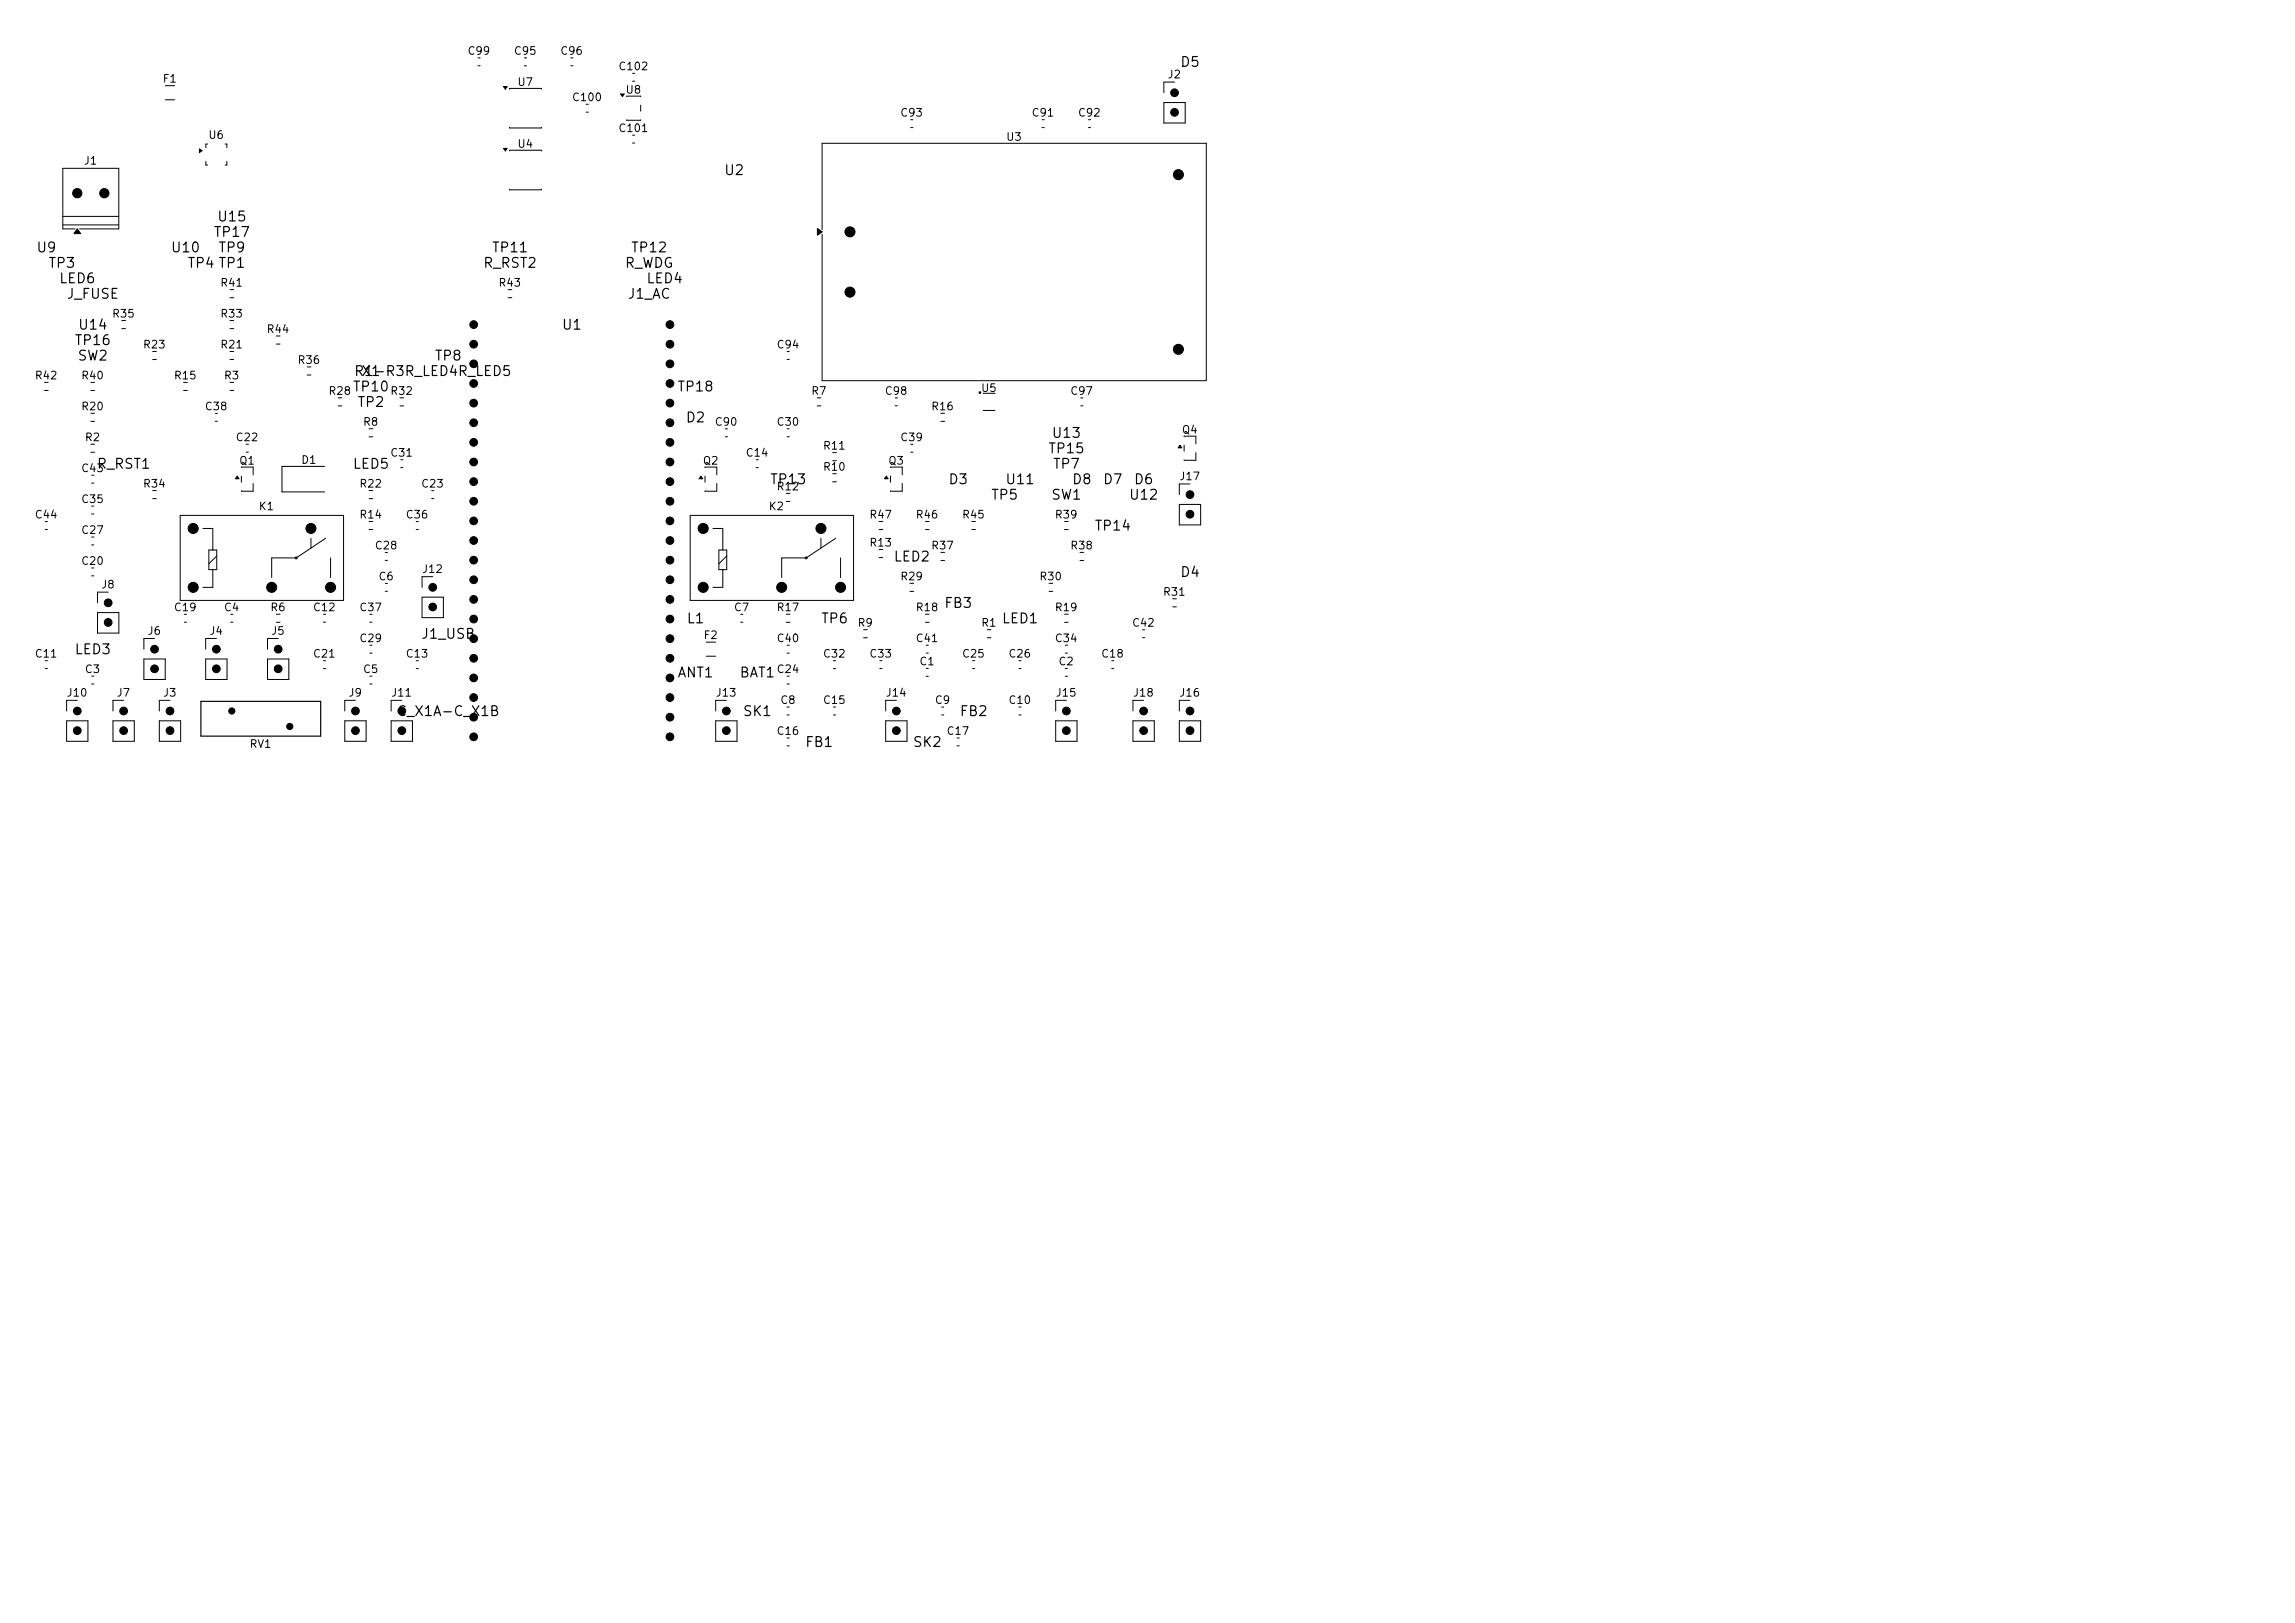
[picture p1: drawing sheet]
<svg xmlns="http://www.w3.org/2000/svg" width="297mm" height="210mm" viewBox="0 0 297 210" stroke-linecap="round" stroke-linejoin="round" font-family="sans-serif">
<defs><g id="words">
<g font-size="1.3">
<text x="152.6" y="9">D5</text>
<text x="93.6" y="23">U2</text>
<text x="28" y="29">U15</text>
<text x="4.6" y="33">U9</text>
<text x="6.2" y="35">TP3</text>
<text x="22" y="33">U10</text>
<text x="24.2" y="35">TP4 TP1</text>
<text x="27.6" y="31">TP17</text>
<text x="28.2" y="33">TP9</text>
<text x="62.4" y="35">R_RST2</text>
<text x="63.6" y="33">TP11</text>
<text x="80.8" y="35">R_WDG</text>
<text x="81.6" y="33">TP12</text>
<text x="7.6" y="37">LED6</text>
<text x="8.5" y="39">J_FUSE</text>
<text x="81.1" y="39">J1_AC</text>
<text x="83.6" y="37">LED4</text>
<text x="9.6" y="45">TP16</text>
<text x="10" y="47">SW2</text>
<text x="10" y="43">U14</text>
<text x="56.2" y="47">TP8</text>
<text x="72.6" y="43">U1</text>
<text x="45.6" y="51">TP10</text>
<text x="45.7" y="49">R1-R3R_LED4R_LED5</text>
<text x="46.2" y="53">TP2</text>
<text x="46.7" y="49">X1</text>
<text x="87.6" y="51">TP18</text>
<text x="88.6" y="55">D2</text>
<text x="135.6" y="59">TP15</text>
<text x="136" y="57">U13</text>
<text x="12.4" y="61">R_RST1</text>
<text x="45.6" y="61">LED5</text>
<text x="99.6" y="63">TP13</text>
<text x="122.6" y="63">D3</text>
<text x="128.2" y="65">TP5</text>
<text x="130" y="63">U11</text>
<text x="136" y="65">SW1</text>
<text x="136.2" y="61">TP7</text>
<text x="138.6" y="63">D8</text>
<text x="142.6" y="63">D7</text>
<text x="146" y="65">U12</text>
<text x="146.6" y="63">D6</text>
<text x="141.6" y="69">TP14</text>
<text x="115.6" y="73">LED2</text>
<text x="152.6" y="75">D4</text>
<text x="54.4" y="83">J1_USB</text>
<text x="88.8" y="81">L1</text>
<text x="106.2" y="81">TP6</text>
<text x="122.1" y="79">FB3</text>
<text x="129.6" y="81">LED1</text>
<text x="9.6" y="85">LED3</text>
<text x="87.6" y="88">ANT1</text>
<text x="95.6" y="88">BAT1</text>
<text x="51.3" y="93">C_X1A-C_X1B</text>
<text x="96" y="93">SK1</text>
<text x="124.1" y="93">FB2</text>
<text x="104.1" y="97">FB1</text>
<text x="118" y="97">SK2</text>
</g>
<g font-size="1">
<text x="21" y="10.9">F1</text>
<text x="60.4" y="7.3">C99</text>
<text x="66.4" y="7.3">C95</text>
<text x="66.9" y="11.4">U7</text>
<text x="72.4" y="7.3">C96</text>
<text x="79.9" y="9.3">C102</text>
<text x="151" y="10.4">J2</text>
<text x="73.9" y="13.3">C100</text>
<text x="79.9" y="17.3">C101</text>
<text x="80.9" y="12.4">U8</text>
<text x="116.4" y="15.3">C93</text>
<text x="133.4" y="15.3">C91</text>
<text x="139.4" y="15.3">C92</text>
<text x="10.8" y="21.5">J1</text>
<text x="26.9" y="18.2">U6</text>
<text x="66.9" y="19.4">U4</text>
<text x="130.1" y="18.5">U3</text>
<text x="14.4" y="41.3">R35</text>
<text x="28.4" y="37.3">R41</text>
<text x="28.4" y="41.3">R33</text>
<text x="64.4" y="37.3">R43</text>
<text x="18.4" y="45.3">R23</text>
<text x="28.4" y="45.3">R21</text>
<text x="34.4" y="43.3">R44</text>
<text x="38.4" y="47.3">R36</text>
<text x="100.4" y="45.3">C94</text>
<text x="4.4" y="49.3">R42</text>
<text x="10.4" y="49.3">R40</text>
<text x="10.4" y="53.3">R20</text>
<text x="22.4" y="49.3">R15</text>
<text x="26.4" y="53.3">C38</text>
<text x="28.9" y="49.3">R3</text>
<text x="42.4" y="51.3">R28</text>
<text x="50.4" y="51.3">R32</text>
<text x="104.9" y="51.3">R7</text>
<text x="114.4" y="51.3">C98</text>
<text x="120.4" y="53.3">R16</text>
<text x="126.9" y="51">U5</text>
<text x="138.4" y="51.3">C97</text>
<text x="10.9" y="57.3">R2</text>
<text x="30.4" y="57.3">C22</text>
<text x="46.9" y="55.3">R8</text>
<text x="50.4" y="59.3">C31</text>
<text x="92.4" y="55.3">C90</text>
<text x="96.4" y="59.3">C14</text>
<text x="100.4" y="55.3">C30</text>
<text x="106.4" y="58.4">R11</text>
<text x="116.4" y="57.3">C39</text>
<text x="152.9" y="56.4">Q4</text>
<text x="10.4" y="61.3">C43</text>
<text x="10.4" y="65.3">C35</text>
<text x="18.4" y="63.3">R34</text>
<text x="30.9" y="60.4">Q1</text>
<text x="38.9" y="60.3">D1</text>
<text x="46.4" y="63.3">R22</text>
<text x="54.4" y="63.3">C23</text>
<text x="90.9" y="60.4">Q2</text>
<text x="100.4" y="63.7">R12</text>
<text x="106.4" y="61.2">R10</text>
<text x="114.9" y="60.4">Q3</text>
<text x="152.5" y="62.4">J17</text>
<text x="4.4" y="67.3">C44</text>
<text x="10.4" y="69.3">C27</text>
<text x="33.4" y="66.3">K1</text>
<text x="46.4" y="67.3">R14</text>
<text x="48.4" y="71.3">C28</text>
<text x="52.4" y="67.3">C36</text>
<text x="99.4" y="66.3">K2</text>
<text x="112.4" y="71">R13</text>
<text x="112.4" y="67.3">R47</text>
<text x="118.4" y="67.3">R46</text>
<text x="120.4" y="71.3">R37</text>
<text x="124.4" y="67.3">R45</text>
<text x="136.4" y="67.3">R39</text>
<text x="138.4" y="71.3">R38</text>
<text x="10.4" y="73.3">C20</text>
<text x="13" y="76.4">J8</text>
<text x="48.9" y="75.3">C6</text>
<text x="54.5" y="74.4">J12</text>
<text x="116.4" y="75.3">R29</text>
<text x="134.4" y="75.3">R30</text>
<text x="150.4" y="77.3">R31</text>
<text x="19" y="82.4">J6</text>
<text x="22.4" y="79.3">C19</text>
<text x="27" y="82.4">J4</text>
<text x="28.9" y="79.3">C4</text>
<text x="34.9" y="79.3">R6</text>
<text x="35" y="82.4">J5</text>
<text x="40.4" y="79.3">C12</text>
<text x="46.4" y="83.3">C29</text>
<text x="46.4" y="79.3">C37</text>
<text x="91" y="82.9">F2</text>
<text x="94.9" y="79.3">C7</text>
<text x="100.4" y="79.3">R17</text>
<text x="100.4" y="83.3">C40</text>
<text x="110.9" y="81.3">R9</text>
<text x="118.4" y="83.3">C41</text>
<text x="118.4" y="79.3">R18</text>
<text x="126.9" y="81.3">R1</text>
<text x="136.4" y="83.3">C34</text>
<text x="136.4" y="79.3">R19</text>
<text x="146.4" y="81.3">C42</text>
<text x="4.4" y="85.3">C11</text>
<text x="10.9" y="87.3">C3</text>
<text x="40.4" y="85.3">C21</text>
<text x="46.9" y="87.3">C5</text>
<text x="52.4" y="85.3">C13</text>
<text x="100.4" y="87.3">C24</text>
<text x="106.4" y="85.3">C32</text>
<text x="112.4" y="85.3">C33</text>
<text x="118.9" y="86.3">C1</text>
<text x="124.4" y="85.3">C25</text>
<text x="130.4" y="85.3">C26</text>
<text x="136.9" y="86.3">C2</text>
<text x="142.4" y="85.3">C18</text>
<text x="8.5" y="90.4">J10</text>
<text x="15" y="90.4">J7</text>
<text x="21" y="90.4">J3</text>
<text x="45" y="90.4">J9</text>
<text x="50.5" y="90.4">J11</text>
<text x="92.5" y="90.4">J13</text>
<text x="100.4" y="95.3">C16</text>
<text x="100.9" y="91.3">C8</text>
<text x="106.4" y="91.3">C15</text>
<text x="114.5" y="90.4">J14</text>
<text x="120.9" y="91.3">C9</text>
<text x="122.4" y="95.3">C17</text>
<text x="130.4" y="91.3">C10</text>
<text x="136.5" y="90.4">J15</text>
<text x="146.5" y="90.4">J18</text>
<text x="152.5" y="90.4">J16</text>
<text x="32.2" y="97">RV1</text>
</g>
</g></defs>
<g fill="none" stroke="#000" stroke-width=".13">
<path d="M21.4 11.1h1.2M21.4 12.9h1.2M25.8 19.3l.3 .2-.3 .2zM26.9 18.6h-.3v.5M29.1 18.6h.3v.5M61.9 7.5h.2M61.9 8.5h.2M65.2 19.2h.4l-.2 .3zM65.2 11.2h.4l-.2 .3zM65.9 19.5v-.1h4.2v.1M65.9 11.5v-.1h4.2v.1M65.9 16.5v.1h4.2v-.1"/>
<path d="M67.9 7.5h.2M67.9 8.5h.2M73.9 7.5h.2M73.9 8.5h.2M75.9 13.5h.2M75.9 14.5h.2M80.3 12.2h.5l-.2 .3zM81.1 12.5h1.8M81.1 15.5h1.8M81.9 9.5h.2M81.9 10.5h.2M81.9 17.5h.2"/>
<path d="M81.9 18.5h.2M82.9 13.6v.8M117.9 15.5h.2M117.9 16.5h.2M134.9 15.5h.2M134.9 16.5h.2M140.9 15.5h.2M140.9 16.5h.2M150.6 13.3h2.8v2.6h-2.8zM152 10.6h-1.4v1.4M8.1 28h7.3M8.1 29.1h7.3"/>
<path d="M9.7 29.6h-1.6v-7.8h7.3v7.8h-5.1M10 29.6l.4 .6h-.8zM26.6 20.9v.5h.3M29.4 20.9v.5h-.3M29.8 37.5h.4M29.8 38.5h.4M65.8 37.5h.4M65.8 38.5h.4M65.9 24.5v.1h4.2v-.1M105.8 29.6l.6 .4-.6 .4zM106.4 29.7v-11.2h49.7v30.8h-49.7v-19M5.8 49.5h.4"/>
<path d="M5.8 50.5h.4M11.8 53.5h.4M11.8 54.5h.4M11.8 57.5h.4M11.8 58.5h.4M11.8 49.5h.4M11.8 50.5h.4M15.8 41.5h.4M15.8 42.5h.4M19.8 45.5h.4M19.8 46.5h.4M23.8 49.5h.4"/>
<path d="M23.8 50.5h.4M27.9 53.5h.2M27.9 54.5h.2M29.8 41.5h.4M29.8 42.5h.4M29.8 45.5h.4M29.8 46.5h.4M29.8 49.5h.4M29.8 50.5h.4M31.9 57.5h.2M31.9 58.5h.2M35.8 43.5h.4"/>
<path d="M35.8 44.5h.4M39.8 47.5h.4M39.8 48.5h.4M43.8 51.5h.4M43.8 52.5h.4M47.8 55.5h.4M47.8 56.5h.4M51.8 51.5h.4M51.8 52.5h.4M51.9 59.5h.2M93.9 55.5h.2M93.9 56.5h.2"/>
<path d="M97.9 59.5h.2M101.9 45.5h.2M101.9 46.5h.2M101.9 55.5h.2M101.9 56.5h.2M105.8 51.5h.4M105.8 52.5h.4M107.8 58.6h.4M107.8 59.6h.4M115.9 51.5h.2M115.9 52.5h.2M117.9 57.5h.2"/>
<path d="M117.9 58.5h.2M121.8 53.5h.4M121.8 54.5h.4M126.7 50.7h.3l-.2 .2zM127.3 50.9h1.4M127.3 53.1h1.4M139.9 51.5h.2M139.9 52.5h.2M152.7 57.6l.2 .4h-.4zM153.2 56.5l1.6-.1v1M153.2 57.6v.8M154.8 58.6v1l-1.6-.1"/>
<path d="M5.9 67.5h.2M5.9 68.5h.2M11.9 73.5h.2M11.9 74.5h.2M11.9 61.5h.2M11.9 62.5h.2M11.9 69.5h.2M11.9 70.5h.2M11.9 65.5h.2M11.9 66.5h.2M12.6 79.3h2.8v2.6h-2.8zM14 76.6h-1.4v1.4"/>
<path d="M19.8 63.5h.4M19.8 64.5h.4M23.3 66.7h21.2v11h-21.2zM23.9 79.5h.2M26.3 68.4h1.2v2.8M27 71.2h1v2.5h-1zM27.5 73.7v2.3h-1.2M28 71.9l-1 1.1M29.9 79.5h.2M30.7 61.6l.2 .4h-.4zM31.2 60.5l1.6-.1v1M31.2 61.6v.8"/>
<path d="M32.8 62.6v1l-1.6-.1M35.8 79.5h.4M40.2 69.7v1.2M41.9 79.5h.2M42 60.4h-5.5v3.3h5.5M42.1 69.7l-3.8 2.5h-3.1v2.5M42.8 72.2v2.5M47.8 63.5h.4M47.8 64.5h.4M47.8 67.5h.4M47.8 68.5h.4M47.9 79.5h.2"/>
<path d="M49.9 75.5h.2M49.9 76.5h.2M49.9 71.5h.2M49.9 72.5h.2M51.9 60.5h.2M53.9 67.5h.2M53.9 68.5h.2M54.6 77.3h2.8v2.6h-2.8zM55.9 63.5h.2M55.9 64.5h.2M56 74.6h-1.4v1.4M89.3 66.7h21.2v11h-21.2z"/>
<path d="M90.7 61.6l.2 .4h-.4zM91.2 60.5l1.6-.1v1M91.2 61.6v.8M92.3 68.4h1.2v2.8M92.8 62.6v1l-1.6-.1M93 71.2h1v2.5h-1zM93.5 73.7v2.3h-1.2M94 71.9l-1 1.1M95.9 79.5h.2M97.9 60.5h.2M101.8 79.5h.4M101.8 63.8h.4"/>
<path d="M101.8 64.9h.4M106.2 69.7v1.2M107.8 61.3h.4M107.8 62.3h.4M108.1 69.7l-3.8 2.5h-3.1v2.5M108.8 72.2v2.5M113.8 71.1h.4M113.8 72.2h.4M113.8 67.5h.4M113.8 68.5h.4M114.7 61.6l.2 .4h-.4zM115.2 60.5l1.6-.1v1"/>
<path d="M115.2 61.6v.8M116.8 62.6v1l-1.6-.1M117.8 75.5h.4M117.8 76.5h.4M119.8 79.5h.4M119.8 67.5h.4M119.8 68.5h.4M121.8 71.5h.4M121.8 72.5h.4M125.8 67.5h.4M125.8 68.5h.4M135.8 75.5h.4"/>
<path d="M135.8 76.5h.4M137.8 79.5h.4M137.8 67.5h.4M137.8 68.5h.4M139.8 71.5h.4M139.8 72.5h.4M151.8 77.5h.4M151.8 78.5h.4M152.6 65.3h2.8v2.6h-2.8zM154 62.6h-1.4v1.4M5.9 85.5h.2M5.9 86.5h.2"/>
<path d="M8.6 93.3h2.8v2.6h-2.8zM10 90.6h-1.4v1.4M11.9 87.5h.2M11.9 88.5h.2M14.6 93.3h2.8v2.6h-2.8zM16 90.6h-1.4v1.4M18.6 85.3h2.8v2.6h-2.8zM20 82.6h-1.4v1.4M20.6 93.3h2.8v2.6h-2.8zM22 90.6h-1.4v1.4M23.9 80.5h.2M26.6 85.3h2.8v2.6h-2.8z"/>
<path d="M28 82.6h-1.4v1.4M29.9 80.5h.2M34.6 85.3h2.8v2.6h-2.8zM35.8 80.5h.4M36 82.6h-1.4v1.4M41.9 85.5h.2M41.9 86.5h.2M41.9 80.5h.2M44.6 93.3h2.8v2.6h-2.8zM46 90.6h-1.4v1.4M47.9 87.5h.2M47.9 88.5h.2"/>
<path d="M47.9 83.5h.2M47.9 84.5h.2M47.9 80.5h.2M50.6 93.3h2.8v2.6h-2.8zM52 90.6h-1.4v1.4M53.9 85.5h.2M53.9 86.5h.2M91.4 83.1h1.2M91.4 84.9h1.2M92.6 93.3h2.8v2.6h-2.8zM94 90.6h-1.4v1.4M95.9 80.5h.2"/>
<path d="M101.8 80.5h.4M101.9 87.5h.2M101.9 88.5h.2M101.9 83.5h.2M101.9 84.5h.2M101.9 91.5h.2M101.9 92.5h.2M101.9 95.5h.2M101.9 96.5h.2M107.9 85.5h.2M107.9 86.5h.2M107.9 91.5h.2"/>
<path d="M107.9 92.5h.2M111.8 81.5h.4M111.8 82.5h.4M113.9 85.5h.2M113.9 86.5h.2M114.6 93.3h2.8v2.6h-2.8zM116 90.6h-1.4v1.4M119.8 80.5h.4M119.9 83.5h.2M119.9 84.5h.2M119.9 86.5h.2M119.9 87.5h.2"/>
<path d="M121.9 91.5h.2M121.9 92.5h.2M123.9 95.5h.2M123.9 96.5h.2M125.9 85.5h.2M125.9 86.5h.2M127.8 81.5h.4M127.8 82.5h.4M131.9 85.5h.2M131.9 86.5h.2M131.9 91.5h.2M131.9 92.5h.2"/>
<path d="M136.6 93.3h2.8v2.6h-2.8zM137.8 80.5h.4M137.9 83.5h.2M137.9 84.5h.2M137.9 86.5h.2M137.9 87.5h.2M138 90.6h-1.4v1.4M143.9 85.5h.2M143.9 86.5h.2M146.6 93.3h2.8v2.6h-2.8zM147.9 81.5h.2M147.9 82.5h.2"/>
<path d="M148 90.6h-1.4v1.4M152.6 93.3h2.8v2.6h-2.8zM154 90.6h-1.4v1.4"/>
<circle cx="38.3" cy="72.2" r=".13"/>
<circle cx="104.3" cy="72.2" r=".13"/>
</g>
<g fill="#000">
<path d="M25.8 19.3l.3 .2-.3 .2zM65.2 19.2h.4l-.2 .3zM65.2 11.2h.4l-.2 .3zM80.3 12.2h.5l-.2 .3zM10 29.6l.4 .6h-.8zM105.8 29.6l.6 .4-.6 .4zM126.7 50.7h.3l-.2 .2zM152.7 57.6l.2 .4h-.4zM30.7 61.6l.2 .4h-.4zM90.7 61.6l.2 .4h-.4zM114.7 61.6l.2 .4h-.4zM97.9 92h.2v.1h-.2z"/>
<path d="M119.9 96h.2v.1h-.2z"/>
</g>
<path d="M26 90.8h15.5v4.5h-15.5z" fill="none" stroke="#000" stroke-width=".15"/>
<g fill="#000" stroke="#000" stroke-width=".13">
<circle cx="152" cy="12" r=".5"/>
<circle cx="152" cy="14.5" r=".5"/>
<circle cx="10" cy="25" r=".6"/>
<circle cx="13.5" cy="25" r=".6"/>
<circle cx="110" cy="37.8" r=".65"/>
<circle cx="110" cy="30" r=".65"/>
<circle cx="152.5" cy="22.6" r=".65"/>
<circle cx="61.3" cy="42" r=".5"/>
<circle cx="61.3" cy="59.8" r=".5"/>
<circle cx="61.3" cy="49.6" r=".5"/>
<circle cx="61.3" cy="52.2" r=".5"/>
<circle cx="61.3" cy="57.2" r=".5"/>
<circle cx="61.3" cy="47.1" r=".5"/>
<circle cx="61.3" cy="54.7" r=".5"/>
<circle cx="61.3" cy="44.5" r=".5"/>
<circle cx="86.7" cy="42" r=".5"/>
<circle cx="86.7" cy="57.2" r=".5"/>
<circle cx="86.7" cy="54.7" r=".5"/>
<circle cx="86.7" cy="49.6" r=".5"/>
<circle cx="86.7" cy="59.8" r=".5"/>
<circle cx="86.7" cy="52.2" r=".5"/>
<circle cx="86.7" cy="44.5" r=".5"/>
<circle cx="86.7" cy="47.1" r=".5"/>
<circle cx="152.5" cy="45.2" r=".65"/>
<circle cx="14" cy="78" r=".5"/>
<circle cx="25" cy="76" r=".65"/>
<circle cx="25" cy="68.4" r=".65"/>
<circle cx="35.2" cy="76" r=".65"/>
<circle cx="40.2" cy="68.4" r=".65"/>
<circle cx="42.8" cy="76" r=".65"/>
<circle cx="56" cy="76" r=".5"/>
<circle cx="56" cy="78.5" r=".5"/>
<circle cx="61.3" cy="62.3" r=".5"/>
<circle cx="61.3" cy="67.4" r=".5"/>
<circle cx="61.3" cy="77.6" r=".5"/>
<circle cx="61.3" cy="69.9" r=".5"/>
<circle cx="61.3" cy="72.5" r=".5"/>
<circle cx="61.3" cy="75" r=".5"/>
<circle cx="61.3" cy="64.9" r=".5"/>
<circle cx="86.7" cy="75" r=".5"/>
<circle cx="86.7" cy="69.9" r=".5"/>
<circle cx="86.7" cy="62.3" r=".5"/>
<circle cx="86.7" cy="72.5" r=".5"/>
<circle cx="86.7" cy="77.6" r=".5"/>
<circle cx="86.7" cy="64.9" r=".5"/>
<circle cx="86.7" cy="67.4" r=".5"/>
<circle cx="91" cy="68.4" r=".65"/>
<circle cx="91" cy="76" r=".65"/>
<circle cx="101.2" cy="76" r=".65"/>
<circle cx="106.2" cy="68.4" r=".65"/>
<circle cx="108.8" cy="76" r=".65"/>
<circle cx="154" cy="64" r=".5"/>
<circle cx="154" cy="66.5" r=".5"/>
<circle cx="10" cy="92" r=".5"/>
<circle cx="10" cy="94.5" r=".5"/>
<circle cx="14" cy="80.5" r=".5"/>
<circle cx="16" cy="94.5" r=".5"/>
<circle cx="16" cy="92" r=".5"/>
<circle cx="20" cy="86.5" r=".5"/>
<circle cx="20" cy="84" r=".5"/>
<circle cx="22" cy="92" r=".5"/>
<circle cx="22" cy="94.5" r=".5"/>
<circle cx="28" cy="86.5" r=".5"/>
<circle cx="28" cy="84" r=".5"/>
<circle cx="30" cy="92" r=".4"/>
<circle cx="36" cy="84" r=".5"/>
<circle cx="36" cy="86.5" r=".5"/>
<circle cx="37.5" cy="94" r=".4"/>
<circle cx="46" cy="94.5" r=".5"/>
<circle cx="46" cy="92" r=".5"/>
<circle cx="52" cy="94.5" r=".5"/>
<circle cx="52" cy="92" r=".5"/>
<circle cx="61.3" cy="90.3" r=".5"/>
<circle cx="61.3" cy="82.6" r=".5"/>
<circle cx="61.3" cy="85.2" r=".5"/>
<circle cx="61.3" cy="95.3" r=".5"/>
<circle cx="61.3" cy="87.7" r=".5"/>
<circle cx="61.3" cy="92.8" r=".5"/>
<circle cx="61.3" cy="80.1" r=".5"/>
<circle cx="86.7" cy="90.3" r=".5"/>
<circle cx="86.7" cy="85.2" r=".5"/>
<circle cx="86.7" cy="80.1" r=".5"/>
<circle cx="86.7" cy="87.7" r=".5"/>
<circle cx="86.7" cy="92.8" r=".5"/>
<circle cx="86.7" cy="82.6" r=".5"/>
<circle cx="86.7" cy="95.3" r=".5"/>
<circle cx="94" cy="94.5" r=".5"/>
<circle cx="94" cy="92" r=".5"/>
<circle cx="116" cy="94.5" r=".5"/>
<circle cx="116" cy="92" r=".5"/>
<circle cx="138" cy="94.5" r=".5"/>
<circle cx="138" cy="92" r=".5"/>
<circle cx="148" cy="94.5" r=".5"/>
<circle cx="148" cy="92" r=".5"/>
<circle cx="154" cy="92" r=".5"/>
<circle cx="154" cy="94.5" r=".5"/>
</g>
<use href="#words"/>
</svg>
